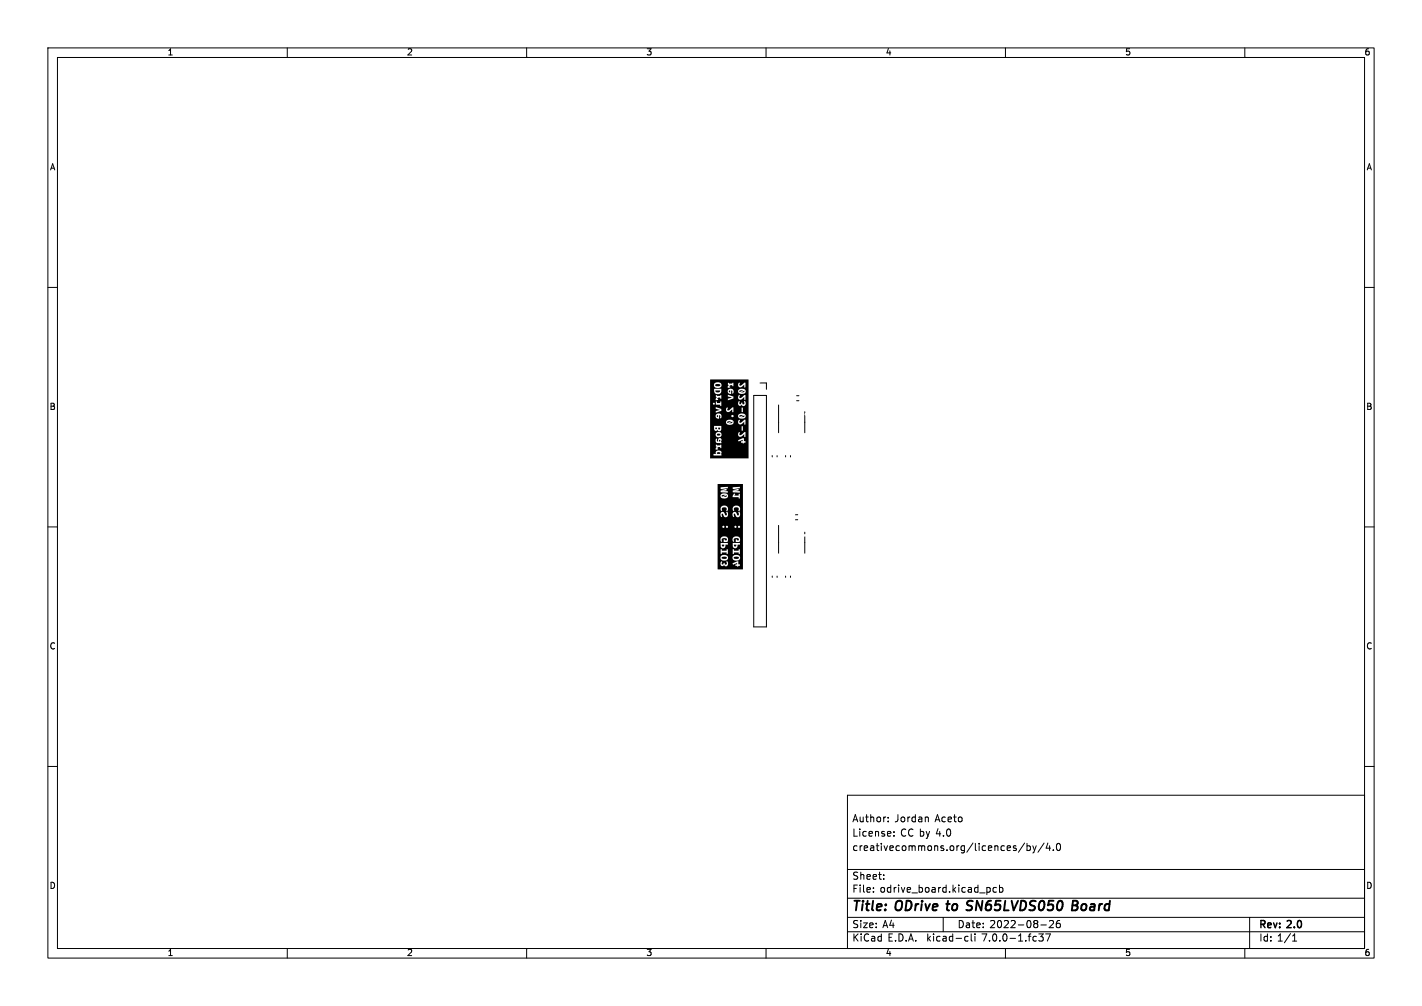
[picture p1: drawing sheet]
<svg xmlns="http://www.w3.org/2000/svg" width="297mm" height="210mm" viewBox="0 0 297 210" stroke-linecap="round" stroke-linejoin="round" font-family="sans-serif">
<defs><g id="words">
<g font-size="2.8">
<text x="178" y="190.8">Title:</text>
<text x="187.1" y="190.8">ODrive</text>
<text x="198.5" y="190.8">to</text>
<text x="203.2" y="190.8">SN65LVDS050</text>
<text x="225.8" y="190.8">Board</text>
</g>
<g font-size="2.1">
<text x="178" y="171.9">Author:</text>
<text x="186.8" y="171.9">Jordan</text>
<text x="195.3" y="171.9">Aceto</text>
<text x="178" y="177.9">creativecommons.org/licences/by/4.0</text>
<text x="178" y="174.9">License:</text>
<text x="188" y="174.9">CC by 4.0</text>
<text x="178" y="183.9">Sheet:</text>
<text x="178" y="186.6">File:</text>
<text x="183.8" y="186.6">odrive_board.kicad_pcb</text>
<text x="178" y="196.8">KiCad</text>
<text x="178" y="194">Size:</text>
<text x="184.3" y="194">A4</text>
<text x="185.4" y="196.8">E.D.A.</text>
<text x="193.6" y="196.8">kicad-cli</text>
<text x="200" y="194">Date:</text>
<text x="205.2" y="196.8">7.0.0-1.fc37</text>
<text x="206.7" y="194">2022-08-26</text>
<text x="263" y="194.2">Rev:</text>
<text x="263" y="196.8">Id: 1/1</text>
<text x="269" y="194.2">2.0</text>
</g>
<g font-size="1.8">
<text x="35" y="11.8">1</text>
<text x="85" y="11.8">2</text>
<text x="135" y="11.8">3</text>
<text x="185" y="11.8">4</text>
<text x="235" y="11.8">5</text>
<text x="285" y="11.8">6</text>
<text x="10.4" y="35.8">A</text>
<text x="285.4" y="35.8">A</text>
<text x="10.3" y="85.8">B</text>
<text x="285.3" y="85.8">B</text>
<text x="10.3" y="135.8">C</text>
<text x="285.3" y="135.8">C</text>
<text x="10.3" y="185.8">D</text>
<text x="285.3" y="185.8">D</text>
<text x="35" y="199.8">1</text>
<text x="85" y="199.8">2</text>
<text x="135" y="199.8">3</text>
<text x="185" y="199.8">4</text>
<text x="235" y="199.8">5</text>
<text x="285" y="199.8">6</text>
</g>
</g></defs>
<g fill="none" stroke="#000" stroke-width=".21">
<path d="M10 10h277v190h-277zM12 12h273v186h-273zM60 10v2M110 10v2M160 10v2M210 10v2M260 10v2M10 60h2M285 60h2M158.7 80h1.4v1.3M157.4 82.6h2.7v48.3h-2.7zM161.3 95.1v.3"/>
<path d="M162.3 95.1v.3M162.6 84.5v5.8M164.1 95.1v.3M165.1 95.1v.3M166.4 82.6h.5M166.4 83.7h.5M168.1 85.9v4.4M10 110h2M162.6 109.7v5.8M166.1 107.5h.5M166.1 108.5h.5M168.1 111.1v4.4"/>
<path d="M285 110h2M161.3 120.3v.2M162.3 120.3v.2M164.1 120.3v.2M165.1 120.3v.2M10 160h2M285 160h2M177 166h108v32h-108zM185.5 171.4v.2M185.5 170.6v.2M186.7 174.4v.2M186.7 173.6v.2"/>
<path d="M193.7 170.6l.2 .2v.8M214 176l-1.3 1.9M214.5 176.1v1.5M214.5 176.6h.4l.3 .2-.1 .7h-.6M215.7 176.6l.4 1M216.1 177.6l-.4 .5M216.4 176.6l-.3 1M218.1 176l-1.3 1.9M218.9 176l-.4 1.1h.9M219.2 176.6v1M220 177.4v.2M220.8 176.2l.2-.1a.8 .8 0 0 1 .5 .7 .8 .8 0 0 1-.5 .8l-.2-.2-.2-.4z"/>
<path d="M60 198v2M110 198v2M160 198v2M177 194.5h108M177 191.5h108M177 187.5h108M177 181.5h108M182.4 186.1v.2M182.4 185.3v.2M184.6 183.4v.2M184.6 182.6v.2M197 191.5v3"/>
<path d="M201.8 195.5h.4M202.2 196.4l-.4 .1M202.8 195v1.2l.3 .3M203.6 195v.1M203.6 195.5v1M206.5 185.3l.3 .2v.5l-.3 .3M208.1 185.3h-.4l-.3 .2 .1 .7h.6M208.8 185.3h.4l.3 .2-.2 .7h-.5M208.8 184.8v1.5M210 198v2M217 195h.9l-.5 .5 .4 .2v.6l-.2 .2-.6-.2M217.4 193.1h1.1"/>
<path d="M218.4 195h1l-.7 1.5M219.2 192.3l.6-.1 .2 .4-.9 1.1h.9M221.3 192.2h-.4a1.01 1.01 0 0 0 0 1.5l.5-.2 .1-.5-.3-.3-.4 .1-.2 .2M260 198v2M261 191.5v6.5M270 196.5h.8M270 195.4l.4-.4v1.5"/>
</g>
<path d="M197.6 188.7h.8M202.1 190h.5M202.1 188.9l.6 .2M202.9 188h-.5l-.3 .2M224 189h.7M224.7 189l.3 .2M225 188.2l-.2-.2h-.7l-.2 2h.7l.5-.3M225.1 188.6l-.4 .4" fill="none" stroke="#000" stroke-width=".4"/>
<g fill="#000">
<path d="M149.4 89.3h.3v.3h-.3zM149.4 80.3l.8-.1 .3 .2-.3 .2h-.5l-.3-.1zM149.7 86.7h.3v.4l-.3-.1zM149.8 94.5l.5-.1 .2 .2-.2 .2h-.5zM149.8 90.6l.5-.1 .1 .3-.5 .1zM150.2 91.8l.2 .1-.1 .3h-.2zM150 89.3h.4l-.1 .3h-.2zM149.4 81.5h1v.1l-.2 .3h-.5l-.2-.1zM151.9 88l.8-.1-.7 .4zM152.3 81.6l.2-.1v.4l-.3-.1zM152.2 88.4l.8-.3-.1 .2zM154.5 86.7h.8l-.8 .3z"/>
<path d="M154.5 81.6l.8-.1-.8 .4zM154.7 87.1l.8-.3-.1 .2zM154.7 81.9l.8-.3-.1 .3zM148.3 79.2h8v16.5h-8v-.9h.7v.3h1.7v-.3h-.2l.2-.3-.2-.4h-.5l-.5 .2 .1 .5h-1.3v-1.1h1.2v.2l.5-.1v-.2h-.2l.3-.3h.3v.2h.3v-.7h-.3v.2h-.7v-.2h-.2v.4l.3 .1-.3 .4h-1.2v-1.7h1.2l.2 .4 .8 .2 .2-.1-.2-.3 .2-.3h3.5l.1 .3 .8-.4v.3h-.3v.3h.3v.2l.6-.2v-.3h-.3v-.6l-1.2 .4h-3.5l-.1-.3-.3-.1-.3 .2v.5l-.3-.2 .1-.4-.2-.1-.1 .5h-1.2v-1.3h1.2l.1 .4 .5 .2 .5-.2 .1-.4h3.5l.1 .4 .3 .1 .8-.6v.6h.3v-1h-.2l-.9 .6-.2-.1 .2-.3-.2-.2-.2 .5h-3.5l-.2-.4-.4-.1-.5 .1-.1 .4h-1.2v-1.8h.8l.2 1h.3l.3-.2 .3 .3 .4-.2 .1-.8h4.2v.9h.3v-.9l-6.9-.1v-.8h3.3l.2 .5 .7 .1 .6-.2 .1-.4h1l.1 .4 .4 .1 .7-.6v.6h.3v-1h-.2l-.9 .7-.2-.2 .2-.3-.2-.2-.2 .5h-1l-.2-.4-.6-.1-.6 .2-.2 .3h-3.3v-1.2h1.2l.1 .4 .5 .1h.1v-.7l.2 .1v.4l.1 .2 .2-.5h2l.3 .2 .2-.2h1l.2 .4 .5 .1 .6-.1 .2-.4-.2-.4-.5-.2-.6 .2-.2 .4h-1l-.2-.3-.3 .3h-2l-.2-.4-.4-.2-.5 .2-.1 .4h-1.2v-1.9h1.2v.4l.9 .2-.9 .2v.4l1.2-.4v-.3h.9l.2 .4 .4 .1 .7-.6v.7l.3-.1v-.9h1.7v.9h.3v-.9l-2.3-.1-.8 .7-.2-.1 .2-.4-.2-.2-.3 .5h-.9v-.1l-1.2-.4h-1.2v-.5h2.1v.3h.3v-.6h3.5l.2 .5h.3l.2-.3 .1 .3 .3 .1 .3-.2 .1-.4-.2-.5-.1 .2 .1 .4-.2 .1-.2-.1-.1-.3-.2 .1-.1 .3h-.2v-.5l-.1-.2-.2 .5h-3.5v-.4h-.3v.3h-.7v-.3h-.2v.7h-1.2v-.2h.6l.2 .2 .2-.2-.2-.2-.2 .2h-.6v-.9h1.2v.2l.5-.1v-.2h-.2l.3-.3h.3v.2h.3v-.7h-.3v.2h-.7v-.2h-.2v.4l.3 .1-.3 .4h-1.2v-1h3.7v.4l.9 .2-.9 .2v.4l1.2-.4v-.3h1l.1 .4 .4 .1 .7-.6v.7l.3-.1v-.9h-.2l-.9 .6-.2-.1 .2-.4-.2-.2-.2 .5h-1v-.1l-1.2-.4h-3.7v-1.2h.9l.1 .8 .5 .3 .6-.1 .3-.5h1.3l.2 .4 .5 .1v-.7l.2 .1v.5l.2 .1 .1-.5h1l.2 .4 .5 .1 .6-.1 .2-.4-.1-.4-.5-.1-.7 .1-.2 .4h-1l-.2-.4-.5-.1-.4 .2-.1 .3h-1.3v-.5h-2.4v-.8h.8l.2 .4 .4 .2 .9-.2h1.4v.2l.5-.1v-.2h-.2l.3-.3h.3v.2h.3v-.2h1l.1 .3 .3 .2 .8-.6v.6h.3v-1h-.2l-.9 .6-.2-.1 .2-.4-.2-.2-.2 .6h-1v-.5h-.3v.2h-.6v-.2h-.3v.4l.3 .1-.3 .4h-1.4v-.7l-.5-.3-.7 .1-.3 .5h-.8zM150.8 113.7h.5l-.1 .3-.3 .1zM150.8 116.3l.7-.1 .3 .3-.2 .1-.6 .1-.2-.2zM150.8 103.4l.8-.1-.8 .4zM151.1 103.7l.7-.3-.1 .3zM153.3 113.7h.5v.3l-.4 .1zM153.3 116.3l.7-.1 .3 .3-.2 .1-.6 .1-.2-.2zM149.9 101h5.3v17.9h-5.3v-1.2h.6l.1 .3 .2 .2 .3-.1 .1-.2 .2 .2 .2 .1 .4-.2 .1-.4h.9l.1 .3 .9-.4v.3h-.4v.3h.4v.2l.5-.2v-.3h-.3v-.6l-1.2 .4h-.9l-.3-.5-.1 .2 .1 .4-.2 .2-.2-.1v-.3h-.3l-.1 .3h-.2l.1-.5-.2-.1-.2 .5h-.6v-1.3h.6l.2 .5 .6 .1 .5-.1 .3-.5h.9l.3 .5 .7 .1 .4-.2 .2-.4-.2-.4-.6-.2-.6 .2-.2 .4h-.9l-.2-.4-.6-.2-.6 .2-.2 .4h-.6v-1.7h.6v.9h.3v-.3h1v.3h.2v-.9h1v.9h.3v-.3h1v.3h.2v-.9h-.2v.3h-1v-.3h-1.5v.3h-1v-.3h-.9v-1.4h.6l.1 .9 .4 .2 .4-.1 .1-.6h.5v-.4h1l.1 .9 .3 .2 .5-.1 .1-.6h.5v-.4h-4.6v-.6h.6l.1 .4 .2-.1-.1-.3 .1-.2 .7-.2 .3 .2v.3h-.4v-.2h-.2v.5h.7l.2-.4h.9l.2 .4 .2-.1-.2-.3 .1-.2 .7-.2 .3 .2v.3h-.4v-.2h-.2v.5h.7l.2-.5-.2-.5-.6-.1-.6 .2-.2 .5h-.9l-.2-.6-.7-.1-.5 .2-.2 .5h-.6v-2.7h1l.2 .2 .2-.2h.3l.2 .2 .3-.2h1.3l.2 .2 .2-.2h.3l.3 .2 .2-.2-.2-.2-.3 .2h-.3l-.2-.2-.2 .2h-1.3l-.3-.2-.2 .2h-.3l-.2-.2-.2 .2h-1v-2.6h.6l.2 .6 .2-.2-.2-.4 .2-.2 .3 .6 .4 .2 .3-.2 .2-.4h.9l.2 .6 .2-.2-.2-.4 .2-.2 .4 .7 .3 .1 .3-.2 .2-.4-.2-.6-.2 .2 .1 .3-.1 .3-.7-.7-.4 .1-.1 .4h-.9l-.2-.6-.2 .2 .1 .3-.1 .3h-.2l-.3-.6-.2-.1-.4 .1-.1 .4h-.6v-1.2h.6l.2 .5 .2-.2-.1-.4 .2-.2 .7 .1 .1 .3-.2 .3 .3 .1 .2-.5h.9l.2 .5 .2-.2-.1-.4 .3-.2 .6 .1v.6l.2 .1 .2-.5-.2-.4-.4-.2-.7 .1-.3 .5h-.9l-.3-.5-.5-.2-.6 .2-.2 .5h-.6v-2.7h.6l.1 .4 .5 .2 .5-.1 .4-.2h2.3v.3h.2v-1h-.2v.4h-.9l.2-.3-.3-.2-.3 .5v.3h-1v-.6l-.6-.2-.7 .1-.2 .4h-.6v-.7h4.6v-.3h-1.2l1-.1v-.3l-1-.2h1.2v-.3l-1.5 .1v.4l1 .1-1 .2v.4h-1v-.3h-1.2l1-.1v-.3l-1-.2h1.2v-.3l-1.5 .1v.4l1 .1-1 .2v.4h-.6z"/>
</g>
<g fill="#fff" stroke="#fff" stroke-width=".21">
<circle cx="160.9" cy="96.9" r=".17"/>
<circle cx="165.7" cy="96" r=".17"/>
<circle cx="165.6" cy="121.2" r=".17"/>
<circle cx="161.2" cy="85.8" r=".17"/>
<circle cx="168.2" cy="109.1" r=".17"/>
<circle cx="161.2" cy="111.1" r=".17"/>
<circle cx="168.2" cy="84.2" r=".17"/>
<circle cx="168.1" cy="111.8" r=".17"/>
<circle cx="168.3" cy="86.5" r=".17"/>
<circle cx="160.8" cy="122" r=".17"/>
<circle cx="162.8" cy="97.3" r=".17"/>
<circle cx="161" cy="93.5" r=".17"/>
<circle cx="162.6" cy="123.1" r=".17"/>
<circle cx="165.7" cy="94.5" r=".17"/>
<circle cx="163.6" cy="122.3" r=".17"/>
<circle cx="163.7" cy="96.9" r=".17"/>
<circle cx="160.9" cy="119" r=".17"/>
<circle cx="165.7" cy="119.6" r=".17"/>
<circle cx="156.5" cy="100.6" r=".17"/>
<circle cx="164" cy="118.2" r=".17"/>
<circle cx="164.7" cy="117.6" r=".17"/>
<circle cx="167.4" cy="117.6" r=".17"/>
<circle cx="166.3" cy="117.4" r=".17"/>
<circle cx="160.7" cy="114.8" r=".17"/>
<circle cx="162.4" cy="83.4" r=".17"/>
<circle cx="166.1" cy="112.4" r=".17"/>
<circle cx="167.1" cy="112.1" r=".18"/>
<circle cx="163.9" cy="92.6" r=".17"/>
<circle cx="164.9" cy="92.8" r=".17"/>
<circle cx="167.3" cy="93" r=".17"/>
<circle cx="166.5" cy="92.3" r=".17"/>
<circle cx="166.1" cy="86.9" r=".17"/>
<circle cx="167.1" cy="86.7" r=".17"/>
<circle cx="139.7" cy="80.6" r=".17"/>
<circle cx="141" cy="111.8" r=".17"/>
<circle cx="146" cy="81.3" r=".17"/>
<circle cx="146" cy="83.8" r=".17"/>
<circle cx="146" cy="86.4" r=".17"/>
<circle cx="146" cy="88.9" r=".17"/>
<circle cx="146" cy="91.4" r=".17"/>
<circle cx="146" cy="94" r=".17"/>
<circle cx="146" cy="96.5" r=".17"/>
<circle cx="146" cy="99.1" r=".17"/>
<circle cx="146" cy="101.6" r=".17"/>
<circle cx="146" cy="104.1" r=".17"/>
<circle cx="146" cy="106.7" r=".17"/>
<circle cx="146" cy="109.2" r=".17"/>
<circle cx="146" cy="111.8" r=".17"/>
<circle cx="146" cy="114.3" r=".17"/>
<circle cx="146" cy="116.8" r=".17"/>
<circle cx="146" cy="119.4" r=".17"/>
<circle cx="146" cy="121.9" r=".17"/>
<circle cx="146" cy="124.5" r=".17"/>
<circle cx="146" cy="127" r=".17"/>
<circle cx="146" cy="129.5" r=".17"/>
<circle cx="141" cy="101.6" r=".17"/>
<circle cx="139.7" cy="123.2" r=".17"/>
<circle cx="137.8" cy="96.5" r=".17"/>
<circle cx="136.4" cy="91.4" r=".17"/>
<circle cx="141.5" cy="91.4" r=".17"/>
<circle cx="137.8" cy="116.8" r=".17"/>
<circle cx="137.8" cy="106.7" r=".17"/>
<circle cx="141" cy="86.4" r=".17"/>
<circle cx="158.7" cy="81.3" r=".17"/>
<circle cx="158.7" cy="83.8" r=".17"/>
<circle cx="158.7" cy="86.4" r=".17"/>
<circle cx="158.7" cy="88.9" r=".17"/>
<circle cx="158.7" cy="91.4" r=".17"/>
<circle cx="158.7" cy="94" r=".17"/>
<circle cx="158.7" cy="96.5" r=".17"/>
<circle cx="158.7" cy="99.1" r=".17"/>
<circle cx="158.7" cy="101.6" r=".17"/>
<circle cx="158.7" cy="104.1" r=".17"/>
<circle cx="158.7" cy="106.7" r=".17"/>
<circle cx="158.7" cy="109.2" r=".17"/>
<circle cx="158.7" cy="111.8" r=".17"/>
<circle cx="158.7" cy="114.3" r=".17"/>
<circle cx="158.7" cy="116.8" r=".17"/>
<circle cx="158.7" cy="119.4" r=".17"/>
<circle cx="158.7" cy="121.9" r=".17"/>
<circle cx="158.7" cy="124.5" r=".17"/>
<circle cx="158.7" cy="127" r=".17"/>
<circle cx="158.7" cy="129.5" r=".17"/>
</g>
<use href="#words"/>
</svg>
